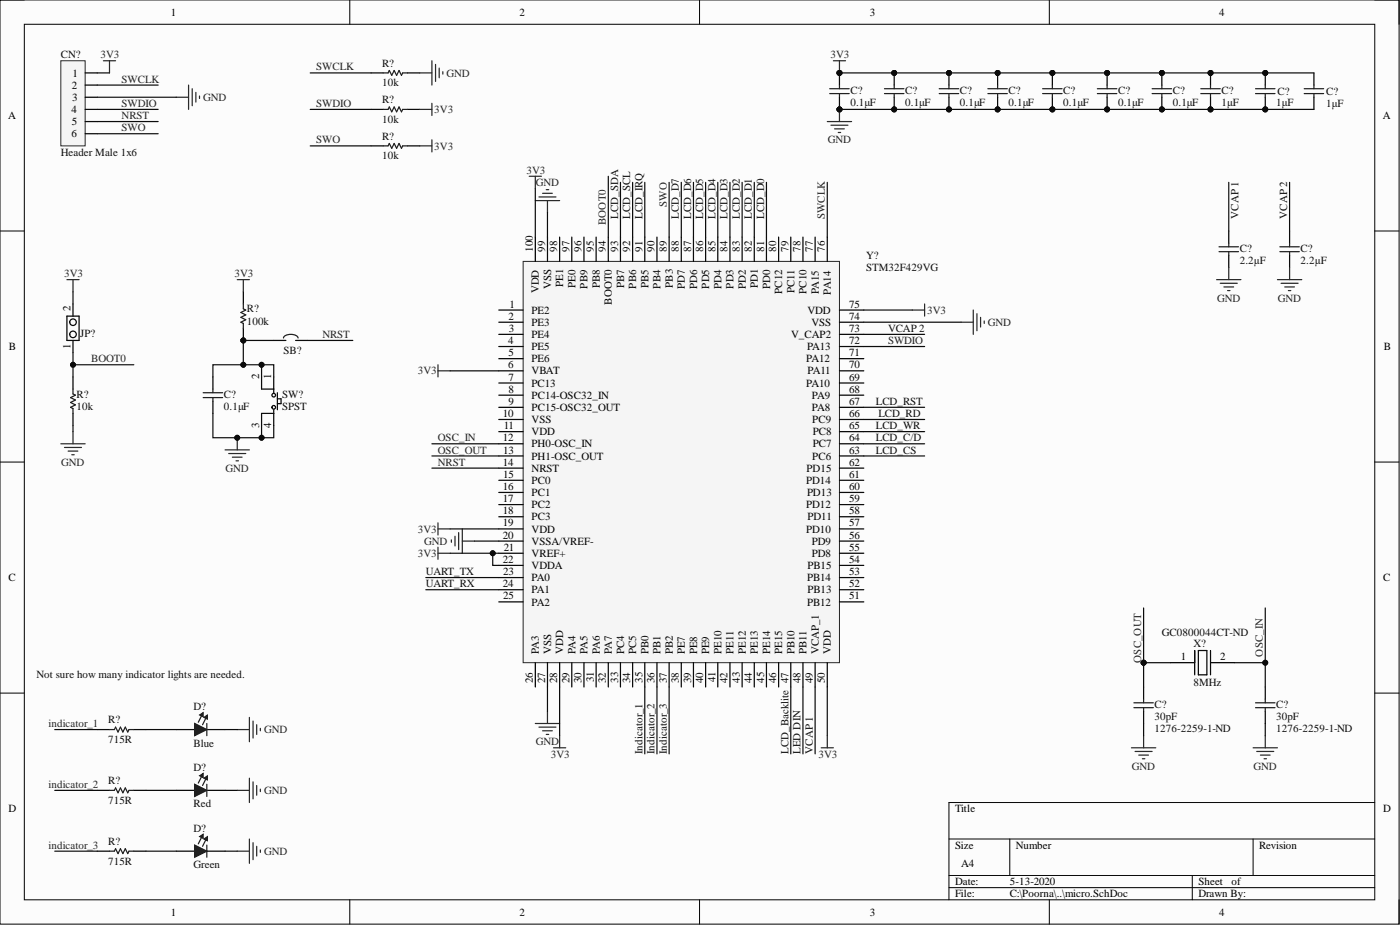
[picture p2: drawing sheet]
<svg xmlns="http://www.w3.org/2000/svg" width="292mm" height="193mm" viewBox="0 0 292 193" stroke-linecap="round" stroke-linejoin="round" font-family="sans-serif">
<defs><g id="words">
<g font-size="2.3">
<text x="35.6" y="3.3">1</text>
<text x="108.4" y="3.3">2</text>
<text x="181.5" y="3.3">3</text>
<text x="254.3" y="3.3">4</text>
<text x="15.1" y="16">1</text>
<text x="14.9" y="23.6">4</text>
<text x="15" y="18.5">2</text>
<text x="15.1" y="21">3</text>
<text x="1.7" y="24.9">A</text>
<text x="14.9" y="28.7">6</text>
<text x="15" y="26.1">5</text>
<text x="288.5" y="24.9">A</text>
<text x="111.2" y="52.5" transform="rotate(-90 111.2 52.5)">100</text>
<text x="113.7" y="52.5" transform="rotate(-90 113.7 52.5)">99</text>
<text x="116.3" y="52.5" transform="rotate(-90 116.3 52.5)">98</text>
<text x="118.8" y="52.5" transform="rotate(-90 118.8 52.5)">97</text>
<text x="121.3" y="52.5" transform="rotate(-90 121.3 52.5)">96</text>
<text x="123.9" y="52.5" transform="rotate(-90 123.9 52.5)">95</text>
<text x="126.4" y="52.5" transform="rotate(-90 126.4 52.5)">94</text>
<text x="128.9" y="52.5" transform="rotate(-90 128.9 52.5)">93</text>
<text x="131.5" y="52.5" transform="rotate(-90 131.5 52.5)">92</text>
<text x="134" y="52.5" transform="rotate(-90 134 52.5)">91</text>
<text x="136.6" y="52.5" transform="rotate(-90 136.6 52.5)">90</text>
<text x="139.1" y="52.5" transform="rotate(-90 139.1 52.5)">89</text>
<text x="141.6" y="52.5" transform="rotate(-90 141.6 52.5)">88</text>
<text x="144.2" y="52.5" transform="rotate(-90 144.2 52.5)">87</text>
<text x="146.7" y="52.5" transform="rotate(-90 146.7 52.5)">86</text>
<text x="149.3" y="52.5" transform="rotate(-90 149.3 52.5)">85</text>
<text x="151.8" y="52.5" transform="rotate(-90 151.8 52.5)">84</text>
<text x="154.3" y="52.5" transform="rotate(-90 154.3 52.5)">83</text>
<text x="156.9" y="52.5" transform="rotate(-90 156.9 52.5)">82</text>
<text x="159.4" y="52.5" transform="rotate(-90 159.4 52.5)">81</text>
<text x="161.9" y="52.5" transform="rotate(-90 161.9 52.5)">80</text>
<text x="164.5" y="52.5" transform="rotate(-90 164.5 52.5)">79</text>
<text x="167" y="52.5" transform="rotate(-90 167 52.5)">78</text>
<text x="169.6" y="52.5" transform="rotate(-90 169.6 52.5)">77</text>
<text x="172.1" y="52.5" transform="rotate(-90 172.1 52.5)">76</text>
<text x="117.5" y="59.9" transform="rotate(-90 117.5 59.9)">PE1</text>
<text x="14.7" y="64.9" transform="rotate(-90 14.7 64.9)">2</text>
<text x="106.3" y="64.2">1</text>
<text x="110.9" y="65.4">PE2</text>
<text x="112.4" y="61.2" transform="rotate(-90 112.4 61.2)">VDD</text>
<text x="115" y="60.4" transform="rotate(-90 115 60.4)">VSS</text>
<text x="120.1" y="60" transform="rotate(-90 120.1 60)">PE0</text>
<text x="122.6" y="60.2" transform="rotate(-90 122.6 60.2)">PB9</text>
<text x="125.1" y="60.1" transform="rotate(-90 125.1 60.1)">PB8</text>
<text x="127.7" y="63.6" transform="rotate(-90 127.7 63.6)">BOOT0</text>
<text x="130.2" y="60.1" transform="rotate(-90 130.2 60.1)">PB7</text>
<text x="132.8" y="60.2" transform="rotate(-90 132.8 60.2)">PB6</text>
<text x="135.3" y="60.1" transform="rotate(-90 135.3 60.1)">PB5</text>
<text x="137.8" y="60.2" transform="rotate(-90 137.8 60.2)">PB4</text>
<text x="140.4" y="60" transform="rotate(-90 140.4 60)">PB3</text>
<text x="142.9" y="60.3" transform="rotate(-90 142.9 60.3)">PD7</text>
<text x="145.4" y="60.3" transform="rotate(-90 145.4 60.3)">PD6</text>
<text x="148" y="60.2" transform="rotate(-90 148 60.2)">PD5</text>
<text x="150.5" y="60.3" transform="rotate(-90 150.5 60.3)">PD4</text>
<text x="153.1" y="60.2" transform="rotate(-90 153.1 60.2)">PD3</text>
<text x="155.6" y="60.3" transform="rotate(-90 155.6 60.3)">PD2</text>
<text x="158.1" y="60.1" transform="rotate(-90 158.1 60.1)">PD1</text>
<text x="160.7" y="60.3" transform="rotate(-90 160.7 60.3)">PD0</text>
<text x="163.2" y="61.3" transform="rotate(-90 163.2 61.3)">PC12</text>
<text x="165.8" y="61.1" transform="rotate(-90 165.8 61.1)">PC11</text>
<text x="168.3" y="61.3" transform="rotate(-90 168.3 61.3)">PC10</text>
<text x="168.5" y="65.4">VDD</text>
<text x="170.8" y="61.4" transform="rotate(-90 170.8 61.4)">PA15</text>
<text x="173.4" y="61.5" transform="rotate(-90 173.4 61.5)">PA14</text>
<text x="177.2" y="64.2">75</text>
<text x="106" y="71.8">4</text>
<text x="106.1" y="66.7">2</text>
<text x="106.2" y="69.2">3</text>
<text x="110.9" y="68">PE3</text>
<text x="110.9" y="70.5">PE4</text>
<text x="165.1" y="70.5">V_CAP2</text>
<text x="169.3" y="68">VSS</text>
<text x="177.2" y="71.8">72</text>
<text x="177.2" y="69.2">73</text>
<text x="177.2" y="66.7">74</text>
<text x="1.9" y="73.1">B</text>
<text x="14.7" y="72.9" transform="rotate(-90 14.7 72.9)">1</text>
<text x="106" y="76.9">6</text>
<text x="106.1" y="74.3">5</text>
<text x="110.9" y="73.1">PE5</text>
<text x="110.9" y="75.6">PE6</text>
<text x="168.2" y="75.6">PA12</text>
<text x="168.4" y="73.1">PA13</text>
<text x="177.2" y="76.9">70</text>
<text x="177.2" y="74.3">71</text>
<text x="288.7" y="73.1">B</text>
<text x="54.1" y="79.1" transform="rotate(-90 54.1 79.1)">2</text>
<text x="56.6" y="79.1" transform="rotate(-90 56.6 79.1)">1</text>
<text x="106.1" y="79.4">7</text>
<text x="106.1" y="81.9">8</text>
<text x="110.9" y="78.1">VBAT</text>
<text x="110.9" y="80.7">PC13</text>
<text x="110.9" y="83.2">PC14-OSC32_IN</text>
<text x="168.2" y="80.7">PA10</text>
<text x="168.5" y="78.1">PA11</text>
<text x="169.4" y="83.2">PA9</text>
<text x="177.2" y="81.9">68</text>
<text x="177.2" y="79.4">69</text>
<text x="54.1" y="89.2" transform="rotate(-90 54.1 89.2)">3</text>
<text x="56.6" y="89.4" transform="rotate(-90 56.6 89.4)">4</text>
<text x="104.9" y="87">10</text>
<text x="105.1" y="89.5">11</text>
<text x="106.1" y="84.5">9</text>
<text x="110.9" y="85.7">PC15-OSC32_OUT</text>
<text x="110.9" y="88.3">VSS</text>
<text x="169.4" y="85.7">PA8</text>
<text x="169.5" y="88.3">PC9</text>
<text x="177.2" y="89.5">65</text>
<text x="177.2" y="87">66</text>
<text x="177.2" y="84.5">67</text>
<text x="104.9" y="92.1">12</text>
<text x="105" y="94.6">13</text>
<text x="110.9" y="93.3">PH0-OSC_IN</text>
<text x="110.9" y="95.9">PH1-OSC_OUT</text>
<text x="110.9" y="90.8">VDD</text>
<text x="169.5" y="95.9">PC6</text>
<text x="169.6" y="93.3">PC7</text>
<text x="169.6" y="90.8">PC8</text>
<text x="177.2" y="94.6">63</text>
<text x="177.2" y="92.1">64</text>
<text x="104.9" y="97.2">14</text>
<text x="105" y="99.7">15</text>
<text x="110.9" y="98.4">NRST</text>
<text x="110.9" y="101">PC0</text>
<text x="168.2" y="101">PD14</text>
<text x="168.3" y="98.4">PD15</text>
<text x="177.2" y="97.2">62</text>
<text x="177.2" y="99.7">61</text>
<text x="104.9" y="102.2">16</text>
<text x="104.9" y="104.8">17</text>
<text x="104.9" y="107.3">18</text>
<text x="110.9" y="103.5">PC1</text>
<text x="110.9" y="106">PC2</text>
<text x="168.2" y="106">PD12</text>
<text x="168.4" y="103.5">PD13</text>
<text x="177.2" y="107.3">58</text>
<text x="177.2" y="104.8">59</text>
<text x="177.2" y="102.2">60</text>
<text x="104.9" y="112.4">20</text>
<text x="104.9" y="109.8">19</text>
<text x="110.9" y="113.6">VSSA/VREF-</text>
<text x="110.9" y="108.6">PC3</text>
<text x="110.9" y="111.1">VDD</text>
<text x="168.2" y="111.1">PD10</text>
<text x="168.5" y="108.6">PD11</text>
<text x="169.4" y="113.6">PD9</text>
<text x="177.2" y="112.4">56</text>
<text x="177.2" y="109.8">57</text>
<text x="104.9" y="117.4">22</text>
<text x="105" y="120">23</text>
<text x="105.1" y="114.9">21</text>
<text x="110.9" y="116.2">VREF+</text>
<text x="110.9" y="118.7">VDDA</text>
<text x="168.5" y="118.7">PB15</text>
<text x="169.4" y="116.2">PD8</text>
<text x="177.2" y="114.9">55</text>
<text x="177.2" y="120">53</text>
<text x="177.2" y="117.4">54</text>
<text x="1.8" y="121.3">C</text>
<text x="104.9" y="122.5">24</text>
<text x="105" y="125.1">25</text>
<text x="110.9" y="121.3">PA0</text>
<text x="110.9" y="123.8">PA1</text>
<text x="168.4" y="121.3">PB14</text>
<text x="168.5" y="123.8">PB13</text>
<text x="177.2" y="125.1">51</text>
<text x="177.2" y="122.5">52</text>
<text x="288.6" y="121.3">C</text>
<text x="110.9" y="126.3">PA2</text>
<text x="168.4" y="126.3">PB12</text>
<text x="112.4" y="136.5" transform="rotate(-90 112.4 136.5)">PA3</text>
<text x="115" y="136.5" transform="rotate(-90 115 136.5)">VSS</text>
<text x="117.5" y="136.5" transform="rotate(-90 117.5 136.5)">VDD</text>
<text x="120.1" y="136.5" transform="rotate(-90 120.1 136.5)">PA4</text>
<text x="122.6" y="136.5" transform="rotate(-90 122.6 136.5)">PA5</text>
<text x="125.1" y="136.5" transform="rotate(-90 125.1 136.5)">PA6</text>
<text x="127.7" y="136.5" transform="rotate(-90 127.7 136.5)">PA7</text>
<text x="130.2" y="136.5" transform="rotate(-90 130.2 136.5)">PC4</text>
<text x="132.8" y="136.5" transform="rotate(-90 132.8 136.5)">PC5</text>
<text x="135.3" y="136.5" transform="rotate(-90 135.3 136.5)">PB0</text>
<text x="137.8" y="136.5" transform="rotate(-90 137.8 136.5)">PB1</text>
<text x="140.4" y="136.5" transform="rotate(-90 140.4 136.5)">PB2</text>
<text x="142.9" y="136.5" transform="rotate(-90 142.9 136.5)">PE7</text>
<text x="145.4" y="136.5" transform="rotate(-90 145.4 136.5)">PE8</text>
<text x="148" y="136.5" transform="rotate(-90 148 136.5)">PE9</text>
<text x="150.5" y="136.5" transform="rotate(-90 150.5 136.5)">PE10</text>
<text x="153.1" y="136.5" transform="rotate(-90 153.1 136.5)">PE11</text>
<text x="155.6" y="136.5" transform="rotate(-90 155.6 136.5)">PE12</text>
<text x="158.1" y="136.5" transform="rotate(-90 158.1 136.5)">PE13</text>
<text x="160.7" y="136.5" transform="rotate(-90 160.7 136.5)">PE14</text>
<text x="163.2" y="136.5" transform="rotate(-90 163.2 136.5)">PE15</text>
<text x="165.8" y="136.5" transform="rotate(-90 165.8 136.5)">PB10</text>
<text x="168.3" y="136.5" transform="rotate(-90 168.3 136.5)">PB11</text>
<text x="170.8" y="136.5" transform="rotate(-90 170.8 136.5)">VCAP_1</text>
<text x="173.4" y="136.5" transform="rotate(-90 173.4 136.5)">VDD</text>
<text x="246.4" y="137.7">1</text>
<text x="254.6" y="137.7">2</text>
<text x="111.2" y="142.5" transform="rotate(-90 111.2 142.5)">26</text>
<text x="113.7" y="142.5" transform="rotate(-90 113.7 142.5)">27</text>
<text x="116.3" y="142.5" transform="rotate(-90 116.3 142.5)">28</text>
<text x="118.8" y="142.5" transform="rotate(-90 118.8 142.5)">29</text>
<text x="121.3" y="142.5" transform="rotate(-90 121.3 142.5)">30</text>
<text x="123.9" y="142.3" transform="rotate(-90 123.9 142.3)">31</text>
<text x="126.4" y="142.5" transform="rotate(-90 126.4 142.5)">32</text>
<text x="128.9" y="142.4" transform="rotate(-90 128.9 142.4)">33</text>
<text x="131.5" y="142.5" transform="rotate(-90 131.5 142.5)">34</text>
<text x="134" y="142.4" transform="rotate(-90 134 142.4)">35</text>
<text x="136.6" y="142.5" transform="rotate(-90 136.6 142.5)">36</text>
<text x="139.1" y="142.5" transform="rotate(-90 139.1 142.5)">37</text>
<text x="141.6" y="142.5" transform="rotate(-90 141.6 142.5)">38</text>
<text x="144.2" y="142.5" transform="rotate(-90 144.2 142.5)">39</text>
<text x="146.7" y="142.5" transform="rotate(-90 146.7 142.5)">40</text>
<text x="149.3" y="142.3" transform="rotate(-90 149.3 142.3)">41</text>
<text x="151.8" y="142.5" transform="rotate(-90 151.8 142.5)">42</text>
<text x="154.3" y="142.4" transform="rotate(-90 154.3 142.4)">43</text>
<text x="156.9" y="142.5" transform="rotate(-90 156.9 142.5)">44</text>
<text x="159.4" y="142.4" transform="rotate(-90 159.4 142.4)">45</text>
<text x="161.9" y="142.5" transform="rotate(-90 161.9 142.5)">46</text>
<text x="167" y="142.5" transform="rotate(-90 167 142.5)">48</text>
<text x="169.6" y="142.5" transform="rotate(-90 169.6 142.5)">49</text>
<text x="172.1" y="142.5" transform="rotate(-90 172.1 142.5)">50</text>
<text x="1.8" y="169.4">D</text>
<text x="199.3" y="169.4">Title</text>
<text x="288.6" y="169.4">D</text>
<text x="199.3" y="177.1">Size</text>
<text x="212" y="177.1">Number</text>
<text x="262.7" y="177.1">Revision</text>
<text x="199.3" y="184.7">Date:</text>
<text x="200.5" y="180.9">A4</text>
<text x="210.7" y="184.7">5-13-2020</text>
<text x="250" y="184.7">Sheet</text>
<text x="257" y="184.7">of</text>
<text x="35.6" y="191">1</text>
<text x="108.4" y="191">2</text>
<text x="181.5" y="191">3</text>
<text x="199.3" y="187.2">File:</text>
<text x="210.7" y="187.2">C:\Poorna\..\micro.SchDoc</text>
<text x="250" y="187.2">Drawn By:</text>
<text x="254.3" y="191">4</text>
</g>
<g font-size="2.3" fill="#0e0e0e">
<text x="12.7" y="12.2">CN?</text>
<text x="79.7" y="13.9">R?</text>
<text x="79.7" y="21.6">R?</text>
<text x="79.7" y="18">10k</text>
<text x="177.4" y="19.5">C?</text>
<text x="177.4" y="22.1">0.1μF</text>
<text x="188.9" y="19.5">C?</text>
<text x="188.9" y="22.1">0.1μF</text>
<text x="200.3" y="19.5">C?</text>
<text x="200.3" y="22.1">0.1μF</text>
<text x="210.4" y="19.5">C?</text>
<text x="210.4" y="22.1">0.1μF</text>
<text x="221.9" y="19.5">C?</text>
<text x="221.9" y="22.1">0.1μF</text>
<text x="233.3" y="19.5">C?</text>
<text x="233.3" y="22.1">0.1μF</text>
<text x="244.7" y="19.5">C?</text>
<text x="244.7" y="22.1">0.1μF</text>
<text x="254.8" y="19.5">C?</text>
<text x="254.8" y="22.1">1μF</text>
<text x="266.3" y="22.1">1μF</text>
<text x="266.5" y="19.8">C?</text>
<text x="276.7" y="19.8">C?</text>
<text x="276.7" y="22.3">1μF</text>
<text x="79.7" y="25.6">10k</text>
<text x="79.7" y="29.2">R?</text>
<text x="12.7" y="32.5">Header Male 1x6</text>
<text x="79.7" y="33.2">10k</text>
<text x="128.9" y="45.7" transform="rotate(-90 128.9 45.7)">LCD_SDA</text>
<text x="131.5" y="45.7" transform="rotate(-90 131.5 45.7)">LCD_SCL</text>
<text x="134" y="45.7" transform="rotate(-90 134 45.7)">LCD_IRQ</text>
<text x="141.6" y="45.7" transform="rotate(-90 141.6 45.7)">LCD_D7</text>
<text x="144.2" y="45.7" transform="rotate(-90 144.2 45.7)">LCD_D6</text>
<text x="146.7" y="45.7" transform="rotate(-90 146.7 45.7)">LCD_D5</text>
<text x="149.3" y="45.7" transform="rotate(-90 149.3 45.7)">LCD_D4</text>
<text x="151.8" y="45.7" transform="rotate(-90 151.8 45.7)">LCD_D3</text>
<text x="154.3" y="45.7" transform="rotate(-90 154.3 45.7)">LCD_D2</text>
<text x="156.9" y="45.7" transform="rotate(-90 156.9 45.7)">LCD_D1</text>
<text x="159.4" y="45.7" transform="rotate(-90 159.4 45.7)">LCD_D0</text>
<text x="258.4" y="45.7" transform="rotate(-90 258.4 45.7)">VCAP 1</text>
<text x="268.6" y="45.7" transform="rotate(-90 268.6 45.7)">VCAP 2</text>
<text x="258.7" y="52.5">C?</text>
<text x="271.3" y="52.5">C?</text>
<text x="180.7" y="54">Y?</text>
<text x="180.7" y="56.6">STM32F429VG</text>
<text x="258.7" y="55">2.2µF</text>
<text x="271.3" y="55">2.2µF</text>
<text x="51.5" y="65.2">R?</text>
<text x="16.8" y="70.3">JP?</text>
<text x="51.5" y="67.7">100k</text>
<text x="185.3" y="69.2">VCAP 2</text>
<text x="59.1" y="73.8">SB?</text>
<text x="16" y="82.9">R?</text>
<text x="46.7" y="82.9">C?</text>
<text x="58.9" y="82.9">SW?</text>
<text x="16" y="85.5">10k</text>
<text x="46.7" y="85.5">0.1μF</text>
<text x="58.9" y="85.5">SPST</text>
<text x="182.8" y="84.5">LCD_RST</text>
<text x="182.8" y="89.5">LCD_WR</text>
<text x="183.3" y="87">LCD_RD</text>
<text x="182.8" y="92.1">LCD_C/D</text>
<text x="182.8" y="94.6">LCD_CS</text>
<text x="88.8" y="120">UART_TX</text>
<text x="88.8" y="122.5">UART_RX</text>
<text x="242.4" y="132.7">GC0800044CT-ND</text>
<text x="249" y="134.9">X?</text>
<text x="7.6" y="141.5">Not sure how many indicator lights are needed.</text>
<text x="249" y="143.1">8MHz</text>
<text x="40.4" y="148.1">D?</text>
<text x="240.9" y="147.6">C?</text>
<text x="266.3" y="147.6">C?</text>
<text x="22.6" y="150.9">R?</text>
<text x="22.6" y="155">715R</text>
<text x="40.4" y="155.8">Blue</text>
<text x="240.9" y="152.7">1276-2259-1-ND</text>
<text x="240.9" y="150.2">30pF</text>
<text x="266.3" y="152.7">1276-2259-1-ND</text>
<text x="266.3" y="150.2">30pF</text>
<text x="40.4" y="160.8">D?</text>
<text x="134" y="157.3" transform="rotate(-90 134 157.3)">Indicator_1</text>
<text x="136.6" y="157.3" transform="rotate(-90 136.6 157.3)">Indicator_2</text>
<text x="139.1" y="157.3" transform="rotate(-90 139.1 157.3)">Indicator_3</text>
<text x="164.5" y="157.3" transform="rotate(-90 164.5 157.3)">LCD_Backlite 47</text>
<text x="167" y="157.3" transform="rotate(-90 167 157.3)">LED DIN</text>
<text x="169.6" y="157.3" transform="rotate(-90 169.6 157.3)">VCAP 1</text>
<text x="22.6" y="163.6">R?</text>
<text x="22.6" y="167.7">715R</text>
<text x="40.4" y="168.4">Red</text>
<text x="40.4" y="173.5">D?</text>
<text x="22.6" y="176.3">R?</text>
<text x="22.6" y="180.4">715R</text>
<text x="40.4" y="181.1">Green</text>
</g>
<g font-size="2.3" fill="#262626">
<text x="21" y="12.2">3V3</text>
<text x="25.4" y="17.2">SWCLK</text>
<text x="66" y="14.7">SWCLK</text>
<text x="93.2" y="16">GND</text>
<text x="173.3" y="12.2">3V3</text>
<text x="25.4" y="22.3">SWDIO</text>
<text x="42.4" y="21">GND</text>
<text x="66" y="22.3">SWDIO</text>
<text x="90.6" y="23.6">3V3</text>
<text x="25.4" y="24.9">NRST</text>
<text x="25.4" y="27.4">SWO</text>
<text x="66" y="29.9">SWO</text>
<text x="172.7" y="29.9">GND</text>
<text x="90.6" y="31.2">3V3</text>
<text x="109.8" y="36.3">3V3</text>
<text x="111.8" y="38.8">GND</text>
<text x="126.4" y="46.9" transform="rotate(-90 126.4 46.9)">BOOT0</text>
<text x="139.1" y="43.1" transform="rotate(-90 139.1 43.1)">SWO</text>
<text x="172.1" y="45.7" transform="rotate(-90 172.1 45.7)">SWCLK</text>
<text x="13.4" y="57.8">3V3</text>
<text x="48.9" y="57.8">3V3</text>
<text x="193.4" y="65.4">3V3</text>
<text x="253.9" y="62.9">GND</text>
<text x="266.6" y="62.9">GND</text>
<text x="67.3" y="70.5">NRST</text>
<text x="185.3" y="71.8">SWDIO</text>
<text x="206.1" y="68">GND</text>
<text x="19" y="75.6">BOOT0</text>
<text x="87.1" y="78.1">3V3</text>
<text x="91.4" y="94.6">OSC_OUT</text>
<text x="91.4" y="92.1">OSC_IN</text>
<text x="12.8" y="97.2">GND</text>
<text x="47" y="98.4">GND</text>
<text x="91.4" y="97.2">NRST</text>
<text x="87.1" y="111.1">3V3</text>
<text x="88.5" y="113.6">GND</text>
<text x="87.1" y="116.2">3V3</text>
<text x="263.5" y="137" transform="rotate(-90 263.5 137)">OSC_IN</text>
<text x="238.1" y="138.2" transform="rotate(-90 238.1 138.2)">OSC_OUT</text>
<text x="10.2" y="151.7">indicator_1</text>
<text x="55.1" y="153">GND</text>
<text x="111.8" y="155.5">GND</text>
<text x="114.9" y="158">3V3</text>
<text x="170.7" y="158">3V3</text>
<text x="236.2" y="160.6">GND</text>
<text x="261.5" y="160.6">GND</text>
<text x="10.2" y="164.4">indicator_2</text>
<text x="55.1" y="165.6">GND</text>
<text x="10.2" y="177.1">indicator_3</text>
<text x="55.1" y="178.3">GND</text>
</g>
</g></defs>
<path d="M0 0h291.9v192.8h-291.9z" fill-rule="evenodd" fill="#fcfcfc"/>
<path d="M0 0h291.9v192.8h-291.9z" fill="none" stroke="#000" stroke-width=".21"/>
<path d="M5.1 5.1h281.7v182.6h-281.7z" fill-rule="evenodd" fill="#fcfcfc"/>
<g fill="none" stroke="#000" stroke-width=".21">
<path d="M0 0h5.1M73 0v5.1M146 0v5.1M218.9 0v5.1M286.8 0h5.1v5.1M5.1 5.1h281.7v182.6h-281.7zM0 48.2h5.1M286.8 48.2h5.1M0 96.4h5.1M286.8 96.4h5.1M0 144.6h5.1M286.8 144.6h5.1"/>
<path d="M198 175h88.8M210.7 175v7.6M261.4 175v7.6M286.8 167.4h-88.8v20.3M73 187.7v5.1M146 187.7v5.1M198 182.6h88.8M198 185.2h88.8M218.9 187.7v5.1M248.8 182.6v5.1M291.9 187.7v5.1"/>
</g>
<path d="M109.1 54.5h66v83.7h-66z" fill-rule="evenodd" fill="#f5f5f5"/>
<path d="M109.1 54.5h66v83.7h-66z" fill="none" stroke="#262626" stroke-width=".21"/>
<g fill="none" stroke="#000" stroke-width=".25">
<path d="M111.7 49.5v5M114.2 49.5v5M116.8 49.5v5M119.3 49.5v5M121.8 49.5v5M124.4 49.5v5M126.9 49.5v5M129.5 49.5v5M132 49.5v5M134.5 49.5v5M137.1 49.5v5M139.6 49.5v5"/>
<path d="M142.1 49.5v5M144.7 49.5v5M147.2 49.5v5M149.8 49.5v5M152.3 49.5v5M154.8 49.5v5M157.4 49.5v5M159.9 49.5v5M162.5 49.5v5M165 49.5v5M167.5 49.5v5M170.1 49.5v5"/>
<path d="M172.6 49.5v5M104.1 64.7h5M104.1 67.2h5M104.1 69.8h5M104.1 72.3h5M104.1 74.8h5M104.1 77.4h5M104.1 79.9h5M175.1 64.7h5.1M175.1 67.2h5.1M175.1 69.8h5.1M175.1 72.3h5.1"/>
<path d="M175.1 74.8h5.1M175.1 77.4h5.1M175.1 79.9h5.1M104.1 92.6h5M104.1 95.1h5M104.1 97.7h5M104.1 82.4h5M104.1 85h5M104.1 87.5h5M104.1 90h5M175.1 92.6h5.1M175.1 95.1h5.1"/>
<path d="M175.1 97.7h5.1M175.1 82.4h5.1M175.1 85h5.1M175.1 87.5h5.1M175.1 90h5.1M104.1 100.2h5M104.1 102.7h5M104.1 105.3h5M104.1 112.9h5M104.1 115.4h5M104.1 118h5M104.1 110.3h5"/>
<path d="M104.1 107.8h5M175.1 100.2h5.1M175.1 102.7h5.1M175.1 105.3h5.1M175.1 112.9h5.1M175.1 115.4h5.1M175.1 118h5.1M175.1 110.3h5.1M175.1 107.8h5.1M104.1 120.5h5M104.1 123h5M104.1 125.6h5"/>
<path d="M111.7 138.2v5.1M114.2 138.2v5.1M116.8 138.2v5.1M119.3 138.2v5.1M121.8 138.2v5.1M124.4 138.2v5.1M126.9 138.2v5.1M129.5 138.2v5.1M132 138.2v5.1M134.5 138.2v5.1M137.1 138.2v5.1M139.6 138.2v5.1"/>
<path d="M142.1 138.2v5.1M144.7 138.2v5.1M147.2 138.2v5.1M149.8 138.2v5.1M152.3 138.2v5.1M154.8 138.2v5.1M157.4 138.2v5.1M159.9 138.2v5.1M162.5 138.2v5.1M165 138.2v5.1M167.5 138.2v5.1M170.1 138.2v5.1"/>
<path d="M172.6 138.2v5.1M175.1 120.5h5.1M175.1 123h5.1M175.1 125.6h5.1M20.3 152.2h2.5M27.9 152.2h2.6M36.8 152.2h3.8M43.2 152.2h3.8"/>
</g>
<g fill="none" stroke="#262626" stroke-width=".25">
<path d="M110.4 36.8h2.6M111.7 36.8v2.5M114 39.6h.5M111.7 41.8h5.1M112.4 41.1h3.6M113.2 40.3h2M114.2 41.8v2.6M91.4 76.1v2.5M91.4 77.4h2.5M190.4 64.7h2.5M192.9 63.4v2.5M200.5 67.2h2.6"/>
<path d="M203.1 64.7v5.1M203.8 65.4v3.6M204.6 66.2v2M205.4 67v.5M91.4 109.1v2.5M91.4 114.1v2.6M91.4 110.3h2.5M91.4 115.4h2.5M94.2 112.6v.5M94.9 111.9v2M95.7 111.1v3.6M96.5 110.3v5.1"/>
<path d="M96.5 112.9h2.5M49.5 152.2h2.5M52 149.7v5M52.8 150.4v3.6M53.6 151.2v2M54.3 151.9v.6M111.7 150.9h5.1M112.4 151.7h3.6M113.2 152.5h2M114 153.2h.5M114.2 148.4v2.5M115.5 156h2.5"/>
<path d="M116.8 153.5v2.5M171.3 156h2.6M172.6 153.5v2.5"/>
</g>
<path d="M22.8 152.2h1.1l.2-.5 .5 1 .5-1 .5 1 .5-1 .6 1 .2-.5h1" fill="none" stroke="#1c1c1c" stroke-width=".25"/>
<path d="M40.6 150.9l2.6 1.3-2.6 1.3z" fill="#1c1c1c"/>
<path d="M40.6 150.9l2.6 1.3-2.6 1.3zM42.1 149.2l-.7 1.5M43.2 150.9v2.6" fill="none" stroke="#1c1c1c" stroke-width=".25"/>
<path d="M41.6 149.2l.8-.6v.9z" fill="#1c1c1c"/>
<path d="M41.6 149.2l.8-.6v.9z" fill="none" stroke="#1c1c1c" stroke-width=".21"/>
<path d="M43 149.7l-.7 1.5" fill="none" stroke="#1c1c1c" stroke-width=".25"/>
<path d="M42.5 149.7l.8-.5v.8z" fill="#1c1c1c"/>
<path d="M42.5 149.7l.8-.5v.8z" fill="none" stroke="#1c1c1c" stroke-width=".21"/>
<path d="M256.4 48.2v2.5M256.4 53.3v2.5M269.1 48.2v2.5M269.1 53.3v2.5" fill="none" stroke="#000" stroke-width=".25"/>
<path d="M254.3 51.5h4.1M254.3 52.5h4.1M256.4 50.7v.8M256.4 52.5v.8M267 51.5h4.1M267 52.5h4.1M269.1 50.7v.8M269.1 52.5v.8" fill="none" stroke="#1c1c1c" stroke-width=".25"/>
<path d="M173.9 12.7h2.5M175.1 12.7v2.5M253.8 58.3h5.1M254.6 59.1h3.5M255.4 59.9h2M256.4 55.8v2.5M266.5 58.3h5.1M267.3 59.1h3.5M268 59.9h2.1M269.1 55.8v2.5M256.1 60.6h.5M268.8 60.6h.5" fill="none" stroke="#262626" stroke-width=".25"/>
<circle cx="175.1" cy="15.2" r=".51" fill="#0e0e0e"/>
<circle cx="175.1" cy="15.2" r=".51" fill="none" stroke="#0e0e0e" stroke-width=".21"/>
<circle cx="175.1" cy="22.8" r=".51" fill="#0e0e0e"/>
<circle cx="175.1" cy="22.8" r=".51" fill="none" stroke="#0e0e0e" stroke-width=".21"/>
<circle cx="175.1" cy="15.2" r=".51" fill="#0e0e0e"/>
<circle cx="175.1" cy="15.2" r=".51" fill="none" stroke="#0e0e0e" stroke-width=".21"/>
<path d="M175.1 20.3v2.5" fill="none" stroke="#000" stroke-width=".25"/>
<circle cx="175.1" cy="22.8" r=".51" fill="#0e0e0e"/>
<circle cx="175.1" cy="22.8" r=".51" fill="none" stroke="#0e0e0e" stroke-width=".21"/>
<path d="M175.1 15.2v2.5" fill="none" stroke="#000" stroke-width=".25"/>
<circle cx="175.1" cy="15.2" r=".51" fill="#0e0e0e"/>
<circle cx="175.1" cy="15.2" r=".51" fill="none" stroke="#0e0e0e" stroke-width=".21"/>
<path d="M173.1 18.5h4.1M173.1 19.5h4.1M175.1 17.7v.8M175.1 19.5v.8" fill="none" stroke="#1c1c1c" stroke-width=".25"/>
<circle cx="186.6" cy="22.8" r=".51" fill="#0e0e0e"/>
<circle cx="186.6" cy="22.8" r=".51" fill="none" stroke="#0e0e0e" stroke-width=".21"/>
<circle cx="186.6" cy="15.2" r=".51" fill="#0e0e0e"/>
<circle cx="186.6" cy="15.2" r=".51" fill="none" stroke="#0e0e0e" stroke-width=".21"/>
<path d="M186.6 20.3v2.5" fill="none" stroke="#000" stroke-width=".25"/>
<circle cx="186.6" cy="22.8" r=".51" fill="#0e0e0e"/>
<circle cx="186.6" cy="22.8" r=".51" fill="none" stroke="#0e0e0e" stroke-width=".21"/>
<path d="M186.6 15.2v2.5" fill="none" stroke="#000" stroke-width=".25"/>
<circle cx="186.6" cy="15.2" r=".51" fill="#0e0e0e"/>
<circle cx="186.6" cy="15.2" r=".51" fill="none" stroke="#0e0e0e" stroke-width=".21"/>
<path d="M184.5 18.5h4.1M184.5 19.5h4.1M186.6 17.7v.8M186.6 19.5v.8" fill="none" stroke="#1c1c1c" stroke-width=".25"/>
<circle cx="198" cy="22.8" r=".51" fill="#0e0e0e"/>
<circle cx="198" cy="22.8" r=".51" fill="none" stroke="#0e0e0e" stroke-width=".21"/>
<circle cx="198" cy="15.2" r=".51" fill="#0e0e0e"/>
<circle cx="198" cy="15.2" r=".51" fill="none" stroke="#0e0e0e" stroke-width=".21"/>
<path d="M198 20.3v2.5" fill="none" stroke="#000" stroke-width=".25"/>
<circle cx="198" cy="22.8" r=".51" fill="#0e0e0e"/>
<circle cx="198" cy="22.8" r=".51" fill="none" stroke="#0e0e0e" stroke-width=".21"/>
<path d="M198 15.2v2.5" fill="none" stroke="#000" stroke-width=".25"/>
<circle cx="198" cy="15.2" r=".51" fill="#0e0e0e"/>
<circle cx="198" cy="15.2" r=".51" fill="none" stroke="#0e0e0e" stroke-width=".21"/>
<path d="M196 18.5h4M196 19.5h4M198 17.7v.8M198 19.5v.8" fill="none" stroke="#1c1c1c" stroke-width=".25"/>
<circle cx="252.6" cy="22.8" r=".51" fill="#0e0e0e"/>
<circle cx="252.6" cy="22.8" r=".51" fill="none" stroke="#0e0e0e" stroke-width=".21"/>
<circle cx="252.6" cy="15.2" r=".51" fill="#0e0e0e"/>
<circle cx="252.6" cy="15.2" r=".51" fill="none" stroke="#0e0e0e" stroke-width=".21"/>
<path d="M252.6 20.3v2.5" fill="none" stroke="#000" stroke-width=".25"/>
<circle cx="252.6" cy="22.8" r=".51" fill="#0e0e0e"/>
<circle cx="252.6" cy="22.8" r=".51" fill="none" stroke="#0e0e0e" stroke-width=".21"/>
<path d="M252.6 15.2v2.5" fill="none" stroke="#000" stroke-width=".25"/>
<circle cx="252.6" cy="15.2" r=".51" fill="#0e0e0e"/>
<circle cx="252.6" cy="15.2" r=".51" fill="none" stroke="#0e0e0e" stroke-width=".21"/>
<path d="M250.5 18.5h4.1M250.5 19.5h4.1M252.6 17.7v.8M252.6 19.5v.8" fill="none" stroke="#1c1c1c" stroke-width=".25"/>
<path d="M172.6 25.4h5.1M173.4 26.1h3.5M174.1 26.9h2.1M174.9 27.6h.5M175.1 22.8v2.6" fill="none" stroke="#262626" stroke-width=".25"/>
<circle cx="175.1" cy="22.8" r=".51" fill="#0e0e0e"/>
<circle cx="175.1" cy="22.8" r=".51" fill="none" stroke="#0e0e0e" stroke-width=".21"/>
<path d="M274.1 15.2v2.5M274.1 20.3v2.5" fill="none" stroke="#000" stroke-width=".25"/>
<path d="M272.1 18.5h4.1M272.1 19.5h4.1M274.1 17.7v.8M274.1 19.5v.8" fill="none" stroke="#1c1c1c" stroke-width=".25"/>
<circle cx="208.1" cy="22.8" r=".51" fill="#0e0e0e"/>
<circle cx="208.1" cy="22.8" r=".51" fill="none" stroke="#0e0e0e" stroke-width=".21"/>
<circle cx="208.1" cy="15.2" r=".51" fill="#0e0e0e"/>
<circle cx="208.1" cy="15.2" r=".51" fill="none" stroke="#0e0e0e" stroke-width=".21"/>
<path d="M208.1 20.3v2.5" fill="none" stroke="#000" stroke-width=".25"/>
<circle cx="208.1" cy="22.8" r=".51" fill="#0e0e0e"/>
<circle cx="208.1" cy="22.8" r=".51" fill="none" stroke="#0e0e0e" stroke-width=".21"/>
<path d="M208.1 15.2v2.5" fill="none" stroke="#000" stroke-width=".25"/>
<circle cx="208.1" cy="15.2" r=".51" fill="#0e0e0e"/>
<circle cx="208.1" cy="15.2" r=".51" fill="none" stroke="#0e0e0e" stroke-width=".21"/>
<path d="M206.1 18.5h4.1M206.1 19.5h4.1M208.1 17.7v.8M208.1 19.5v.8" fill="none" stroke="#1c1c1c" stroke-width=".25"/>
<circle cx="219.6" cy="22.8" r=".51" fill="#0e0e0e"/>
<circle cx="219.6" cy="22.8" r=".51" fill="none" stroke="#0e0e0e" stroke-width=".21"/>
<circle cx="219.6" cy="15.2" r=".51" fill="#0e0e0e"/>
<circle cx="219.6" cy="15.2" r=".51" fill="none" stroke="#0e0e0e" stroke-width=".21"/>
<path d="M219.6 20.3v2.5" fill="none" stroke="#000" stroke-width=".25"/>
<circle cx="219.6" cy="22.8" r=".51" fill="#0e0e0e"/>
<circle cx="219.6" cy="22.8" r=".51" fill="none" stroke="#0e0e0e" stroke-width=".21"/>
<path d="M219.6 15.2v2.5" fill="none" stroke="#000" stroke-width=".25"/>
<circle cx="219.6" cy="15.2" r=".51" fill="#0e0e0e"/>
<circle cx="219.6" cy="15.2" r=".51" fill="none" stroke="#0e0e0e" stroke-width=".21"/>
<path d="M217.5 18.5h4.1M217.5 19.5h4.1M219.6 17.7v.8M219.6 19.5v.8" fill="none" stroke="#1c1c1c" stroke-width=".25"/>
<circle cx="231" cy="22.8" r=".51" fill="#0e0e0e"/>
<circle cx="231" cy="22.8" r=".51" fill="none" stroke="#0e0e0e" stroke-width=".21"/>
<circle cx="231" cy="15.2" r=".51" fill="#0e0e0e"/>
<circle cx="231" cy="15.2" r=".51" fill="none" stroke="#0e0e0e" stroke-width=".21"/>
<path d="M231 20.3v2.5" fill="none" stroke="#000" stroke-width=".25"/>
<circle cx="231" cy="22.8" r=".51" fill="#0e0e0e"/>
<circle cx="231" cy="22.8" r=".51" fill="none" stroke="#0e0e0e" stroke-width=".21"/>
<path d="M231 15.2v2.5" fill="none" stroke="#000" stroke-width=".25"/>
<circle cx="231" cy="15.2" r=".51" fill="#0e0e0e"/>
<circle cx="231" cy="15.2" r=".51" fill="none" stroke="#0e0e0e" stroke-width=".21"/>
<path d="M229 18.5h4M229 19.5h4M231 17.7v.8M231 19.5v.8" fill="none" stroke="#1c1c1c" stroke-width=".25"/>
<circle cx="242.4" cy="22.8" r=".51" fill="#0e0e0e"/>
<circle cx="242.4" cy="22.8" r=".51" fill="none" stroke="#0e0e0e" stroke-width=".21"/>
<circle cx="242.4" cy="15.2" r=".51" fill="#0e0e0e"/>
<circle cx="242.4" cy="15.2" r=".51" fill="none" stroke="#0e0e0e" stroke-width=".21"/>
<path d="M242.4 20.3v2.5" fill="none" stroke="#000" stroke-width=".25"/>
<circle cx="242.4" cy="22.8" r=".51" fill="#0e0e0e"/>
<circle cx="242.4" cy="22.8" r=".51" fill="none" stroke="#0e0e0e" stroke-width=".21"/>
<path d="M242.4 15.2v2.5" fill="none" stroke="#000" stroke-width=".25"/>
<circle cx="242.4" cy="15.2" r=".51" fill="#0e0e0e"/>
<circle cx="242.4" cy="15.2" r=".51" fill="none" stroke="#0e0e0e" stroke-width=".21"/>
<path d="M240.4 18.5h4M240.4 19.5h4M242.4 17.7v.8M242.4 19.5v.8" fill="none" stroke="#1c1c1c" stroke-width=".25"/>
<circle cx="264" cy="22.8" r=".51" fill="#0e0e0e"/>
<circle cx="264" cy="22.8" r=".51" fill="none" stroke="#0e0e0e" stroke-width=".21"/>
<circle cx="264" cy="15.2" r=".51" fill="#0e0e0e"/>
<circle cx="264" cy="15.2" r=".51" fill="none" stroke="#0e0e0e" stroke-width=".21"/>
<path d="M264 20.3v2.5" fill="none" stroke="#000" stroke-width=".25"/>
<circle cx="264" cy="22.8" r=".51" fill="#0e0e0e"/>
<circle cx="264" cy="22.8" r=".51" fill="none" stroke="#0e0e0e" stroke-width=".21"/>
<path d="M264 15.2v2.5" fill="none" stroke="#000" stroke-width=".25"/>
<circle cx="264" cy="15.2" r=".51" fill="#0e0e0e"/>
<circle cx="264" cy="15.2" r=".51" fill="none" stroke="#0e0e0e" stroke-width=".21"/>
<path d="M262 18.5h4M262 19.5h4M264 17.7v.8M264 19.5v.8M22.8 164.9h1.1l.2-.5 .5 1 .5-1 .5 1 .5-1 .6 1 .2-.5h1" fill="none" stroke="#1c1c1c" stroke-width=".25"/>
<path d="M20.3 164.9h2.5M27.9 164.9h2.6M36.8 164.9h3.8M43.2 164.9h3.8" fill="none" stroke="#000" stroke-width=".25"/>
<path d="M49.5 164.9h2.5M52 162.3v5.1M52.8 163.1v3.6M53.6 163.9v2M54.3 164.6v.5" fill="none" stroke="#262626" stroke-width=".25"/>
<path d="M40.6 163.6l2.6 1.3-2.6 1.3z" fill="#1c1c1c"/>
<path d="M40.6 163.6l2.6 1.3-2.6 1.3zM42.1 161.8l-.7 1.6M43.2 163.6v2.6" fill="none" stroke="#1c1c1c" stroke-width=".25"/>
<path d="M41.6 161.8l.8-.5v.9z" fill="#1c1c1c"/>
<path d="M41.6 161.8l.8-.5v.9z" fill="none" stroke="#1c1c1c" stroke-width=".21"/>
<path d="M43 162.3l-.7 1.6" fill="none" stroke="#1c1c1c" stroke-width=".25"/>
<path d="M42.5 162.3l.8-.5v.9z" fill="#1c1c1c"/>
<path d="M42.5 162.3l.8-.5v.9z" fill="none" stroke="#1c1c1c" stroke-width=".21"/>
<path d="M20.3 177.6h2.5M27.9 177.6h2.6M36.8 177.6h3.8M43.2 177.6h3.8" fill="none" stroke="#000" stroke-width=".25"/>
<path d="M22.8 177.6h1.1l.2-.5 .5 1 .5-1 .5 1 .5-1 .6 1 .2-.5h1" fill="none" stroke="#1c1c1c" stroke-width=".25"/>
<path d="M49.5 177.6h2.5M52 175v5.1M52.8 175.8v3.5M53.6 176.6v2M54.3 177.3v.5" fill="none" stroke="#262626" stroke-width=".25"/>
<path d="M40.6 176.3l2.6 1.3-2.6 1.2z" fill="#1c1c1c"/>
<path d="M40.6 176.3l2.6 1.3-2.6 1.2zM42.1 174.5l-.7 1.5M43.2 176.3v2.5" fill="none" stroke="#1c1c1c" stroke-width=".25"/>
<path d="M41.6 174.5l.8-.5v.9z" fill="#1c1c1c"/>
<path d="M41.6 174.5l.8-.5v.9z" fill="none" stroke="#1c1c1c" stroke-width=".21"/>
<path d="M43 175l-.7 1.6" fill="none" stroke="#1c1c1c" stroke-width=".25"/>
<path d="M42.5 175l.8-.5v.9z" fill="#1c1c1c"/>
<path d="M42.5 175l.8-.5v.9z" fill="none" stroke="#1c1c1c" stroke-width=".21"/>
<path d="M14 58.3h2.5M15.2 58.3v2.6M12.7 92.6h5.1M13.5 93.3h3.5M14.2 94.1h2M15 94.9h.5M15.2 90v2.6" fill="none" stroke="#262626" stroke-width=".25"/>
<g fill="none" stroke="#000" stroke-width=".25">
<path d="M14 65.9h2.5v5.1h-2.5zM15.2 63.4v2.5M15.2 71v2.6M15.2 78.6v2.6M15.2 86.2v2.6"/>
<circle cx="15.2" cy="67.2" r=".68"/>
<circle cx="15.2" cy="69.8" r=".68"/>
</g>
<path d="M15.2 81.2v1l.5 .2-1 .5 1 .6-1 .5 1 .5-1 .5 .5 .2v1" fill="none" stroke="#1c1c1c" stroke-width=".25"/>
<path d="M12.7 12.7h5.1v17.7h-5.1z" fill-rule="evenodd" fill="#f5f5f5"/>
<path d="M12.7 12.7h5.1v17.7h-5.1z" fill="none" stroke="#262626" stroke-width=".21"/>
<path d="M17.8 15.2h2.5M17.8 17.7h2.5M17.8 20.3h2.5M17.8 22.8h2.5M17.8 25.4h2.5M17.8 27.9h2.5M238.6 143.3v2.6M238.6 148.4v2.5M264 143.3v2.6M264 148.4v2.5" fill="none" stroke="#000" stroke-width=".25"/>
<g fill="none" stroke="#262626" stroke-width=".25">
<path d="M21.6 12.7h2.5M22.8 12.7v2.5M39.3 17.7v5.1M40.1 18.5v3.6M40.9 19.3v2M36.8 20.3h2.5M41.6 20v.5M236.1 156h5M236.8 156.8h3.6M237.6 157.5h2M238.4 158.3h.5M238.6 153.5v2.5"/>
<path d="M261.4 156h5.1M262.2 156.8h3.6M263 157.5h2M263.7 158.3h.5M264 153.5v2.5"/>
</g>
<path d="M236.6 146.6h4M236.6 147.6h4M238.6 145.9v.7M238.6 147.6v.8M262 146.6h4M262 147.6h4M264 145.9v.7M264 147.6v.8" fill="none" stroke="#1c1c1c" stroke-width=".25"/>
<circle cx="238.6" cy="138.2" r=".51" fill="#0e0e0e"/>
<circle cx="238.6" cy="138.2" r=".51" fill="none" stroke="#0e0e0e" stroke-width=".21"/>
<g fill="none" stroke="#000" stroke-width=".25">
<path d="M54.6 78.6v2.6h2.5M57.1 78.6v3.3M57.1 85.5v3.3M57.1 86.2h-2.5v2.6M57.9 81.9v3.6M57.9 83.2h.7v1h-.7M244.2 138.2h5.1M249.3 135.7v5.1M250 135.7h1.8v5.1h-1.8zM252.6 138.2h5M252.6 135.7v5.1"/>
<circle cx="57.1" cy="85" r=".38"/>
<circle cx="57.1" cy="82.4" r=".38"/>
</g>
<path d="M47 93.9h5M47.7 94.6h3.6M48.5 95.4h2M49.2 96.1h.6M49.5 91.3v2.6" fill="none" stroke="#262626" stroke-width=".25"/>
<circle cx="49.5" cy="91.3" r=".51" fill="#0e0e0e"/>
<circle cx="49.5" cy="91.3" r=".51" fill="none" stroke="#0e0e0e" stroke-width=".21"/>
<path d="M44.4 78.6v2.6M44.4 83.7v2.5" fill="none" stroke="#000" stroke-width=".25"/>
<path d="M42.4 81.9h4.1M42.4 82.9h4.1M44.4 81.2v.7M44.4 82.9v.8" fill="none" stroke="#1c1c1c" stroke-width=".25"/>
<circle cx="50.8" cy="71" r=".51" fill="#0e0e0e"/>
<circle cx="50.8" cy="71" r=".51" fill="none" stroke="#0e0e0e" stroke-width=".21"/>
<path d="M50.8 60.9v2.5M50.8 68.5v2.5" fill="none" stroke="#000" stroke-width=".25"/>
<circle cx="50.8" cy="71" r=".51" fill="#0e0e0e"/>
<circle cx="50.8" cy="71" r=".51" fill="none" stroke="#0e0e0e" stroke-width=".21"/>
<path d="M80 15.2h1l.2-.5 .5 1 .5-1 .6 1 .5-1 .5 1 .2-.5h1M80 22.8h1l.2-.5 .5 1 .5-1 .6 1 .5-1 .5 1 .2-.5h1M80 30.4h1l.2-.5 .5 1 .5-1 .6 1 .5-1 .5 1 .2-.5h1M50.8 63.4v1l.5 .3-1 .5 1 .5-1 .5 1 .5-1 .5 .5 .3v1M59.1 70.5a1.98 1.98 0 0 1 3-.2l.1 .2" fill="none" stroke="#1c1c1c" stroke-width=".25"/>
<path d="M87.6 15.2h2.5M90.1 12.7v5M90.9 13.4v3.6M91.6 14.2v2M92.4 15v.5M87.6 22.8h2.5M87.6 30.4h2.5M90.1 21.6v2.5M90.1 29.2v2.5M49.5 58.3h2.5M50.8 58.3v2.6" fill="none" stroke="#262626" stroke-width=".25"/>
<path d="M77.4 15.2h2.6M85 15.2h2.6M77.4 22.8h2.6M77.4 30.4h2.6M85 22.8h2.6M85 30.4h2.6M57.1 71h2.6M61.7 71h2.5" fill="none" stroke="#000" stroke-width=".25"/>
<path d="M126.9 36.8v12.7M129.5 38v11.5M132 38v11.5M90.1 97.7h14M90.1 95.1h14M90.1 92.6h14M93.9 115.4h10.2M93.9 110.3h10.2M99 112.9h5.1" fill="none" stroke="#0e0e0e" stroke-width=".25"/>
<circle cx="102.8" cy="115.4" r=".51" fill="#0e0e0e"/>
<circle cx="102.8" cy="115.4" r=".51" fill="none" stroke="#0e0e0e" stroke-width=".21"/>
<path d="M102.8 115.4v2.6h1.3" fill="none" stroke="#0e0e0e" stroke-width=".25"/>
<circle cx="102.8" cy="115.4" r=".51" fill="#0e0e0e"/>
<circle cx="102.8" cy="115.4" r=".51" fill="none" stroke="#0e0e0e" stroke-width=".21"/>
<g fill="none" stroke="#0e0e0e" stroke-width=".25">
<path d="M175.1 15.2h99M111.7 39.3v10.2M134.5 38v11.5M142.1 38v11.5M144.7 38v11.5M147.2 38v11.5M149.8 38v11.5M152.3 38v11.5M154.8 38v11.5M157.4 38v11.5M159.9 38v11.5M256.4 38v10.2"/>
<path d="M269.1 38v10.2M114.2 44.4v5.1M93.9 77.4h10.2M180.2 64.7h10.2M180.2 67.2h20.3M180.2 69.8h12.7M88.8 120.5h15.3M88.8 123h15.3M11.4 152.2h8.9M30.5 152.2h6.3M47 152.2h2.5M114.2 143.3v5.1"/>
<path d="M116.8 143.3v10.2M165 143.3v14M167.5 143.3v14M170.1 143.3v14M172.6 143.3v10.2"/>
</g>
<circle cx="175.1" cy="15.2" r=".51" fill="#0e0e0e"/>
<circle cx="175.1" cy="15.2" r=".51" fill="none" stroke="#0e0e0e" stroke-width=".21"/>
<circle cx="186.6" cy="15.2" r=".51" fill="#0e0e0e"/>
<circle cx="186.6" cy="15.2" r=".51" fill="none" stroke="#0e0e0e" stroke-width=".21"/>
<circle cx="198" cy="15.2" r=".51" fill="#0e0e0e"/>
<circle cx="198" cy="15.2" r=".51" fill="none" stroke="#0e0e0e" stroke-width=".21"/>
<circle cx="208.1" cy="15.2" r=".51" fill="#0e0e0e"/>
<circle cx="208.1" cy="15.2" r=".51" fill="none" stroke="#0e0e0e" stroke-width=".21"/>
<circle cx="219.6" cy="15.2" r=".51" fill="#0e0e0e"/>
<circle cx="219.6" cy="15.2" r=".51" fill="none" stroke="#0e0e0e" stroke-width=".21"/>
<circle cx="231" cy="15.2" r=".51" fill="#0e0e0e"/>
<circle cx="231" cy="15.2" r=".51" fill="none" stroke="#0e0e0e" stroke-width=".21"/>
<circle cx="242.4" cy="15.2" r=".51" fill="#0e0e0e"/>
<circle cx="242.4" cy="15.2" r=".51" fill="none" stroke="#0e0e0e" stroke-width=".21"/>
<circle cx="252.6" cy="15.2" r=".51" fill="#0e0e0e"/>
<circle cx="252.6" cy="15.2" r=".51" fill="none" stroke="#0e0e0e" stroke-width=".21"/>
<circle cx="264" cy="15.2" r=".51" fill="#0e0e0e"/>
<circle cx="264" cy="15.2" r=".51" fill="none" stroke="#0e0e0e" stroke-width=".21"/>
<path d="M175.1 22.8h99" fill="none" stroke="#0e0e0e" stroke-width=".25"/>
<circle cx="264" cy="22.8" r=".51" fill="#0e0e0e"/>
<circle cx="264" cy="22.8" r=".51" fill="none" stroke="#0e0e0e" stroke-width=".21"/>
<circle cx="252.6" cy="22.8" r=".51" fill="#0e0e0e"/>
<circle cx="252.6" cy="22.8" r=".51" fill="none" stroke="#0e0e0e" stroke-width=".21"/>
<circle cx="242.4" cy="22.8" r=".51" fill="#0e0e0e"/>
<circle cx="242.4" cy="22.8" r=".51" fill="none" stroke="#0e0e0e" stroke-width=".21"/>
<circle cx="231" cy="22.8" r=".51" fill="#0e0e0e"/>
<circle cx="231" cy="22.8" r=".51" fill="none" stroke="#0e0e0e" stroke-width=".21"/>
<circle cx="219.6" cy="22.8" r=".51" fill="#0e0e0e"/>
<circle cx="219.6" cy="22.8" r=".51" fill="none" stroke="#0e0e0e" stroke-width=".21"/>
<circle cx="208.1" cy="22.8" r=".51" fill="#0e0e0e"/>
<circle cx="208.1" cy="22.8" r=".51" fill="none" stroke="#0e0e0e" stroke-width=".21"/>
<circle cx="198" cy="22.8" r=".51" fill="#0e0e0e"/>
<circle cx="198" cy="22.8" r=".51" fill="none" stroke="#0e0e0e" stroke-width=".21"/>
<circle cx="186.6" cy="22.8" r=".51" fill="#0e0e0e"/>
<circle cx="186.6" cy="22.8" r=".51" fill="none" stroke="#0e0e0e" stroke-width=".21"/>
<circle cx="175.1" cy="22.8" r=".51" fill="#0e0e0e"/>
<circle cx="175.1" cy="22.8" r=".51" fill="none" stroke="#0e0e0e" stroke-width=".21"/>
<g fill="none" stroke="#0e0e0e" stroke-width=".25">
<path d="M27.9 76.1h-12.7v2.5M180.2 95.1h12.7M180.2 92.6h12.7M180.2 90h12.7M180.2 87.5h12.7M180.2 85h12.7M134.5 143.3v14M137.1 143.3v14M139.6 143.3v14M11.4 164.9h8.9M11.4 177.6h8.9M30.5 164.9h6.3"/>
<path d="M30.5 177.6h6.3M47 164.9h2.5M47 177.6h2.5"/>
</g>
<circle cx="15.2" cy="76.1" r=".51" fill="#0e0e0e"/>
<circle cx="15.2" cy="76.1" r=".51" fill="none" stroke="#0e0e0e" stroke-width=".21"/>
<path d="M15.2 60.9v2.5M15.2 73.6v2.5M15.2 88.8v1.2" fill="none" stroke="#0e0e0e" stroke-width=".25"/>
<circle cx="15.2" cy="76.1" r=".51" fill="#0e0e0e"/>
<circle cx="15.2" cy="76.1" r=".51" fill="none" stroke="#0e0e0e" stroke-width=".21"/>
<path d="M20.3 17.7h12.7M20.3 15.2h2.5M20.3 25.4h12.7M20.3 22.8h12.7M20.3 20.3h16.5M20.3 27.9h12.7M257.6 138.2h6.4v5.1" fill="none" stroke="#0e0e0e" stroke-width=".25"/>
<circle cx="264" cy="138.2" r=".51" fill="#0e0e0e"/>
<circle cx="264" cy="138.2" r=".51" fill="none" stroke="#0e0e0e" stroke-width=".21"/>
<path d="M264 126.8v11.4M264 150.9v2.6" fill="none" stroke="#0e0e0e" stroke-width=".25"/>
<circle cx="264" cy="138.2" r=".51" fill="#0e0e0e"/>
<circle cx="264" cy="138.2" r=".51" fill="none" stroke="#0e0e0e" stroke-width=".21"/>
<path d="M238.6 138.2h5.6" fill="none" stroke="#0e0e0e" stroke-width=".25"/>
<circle cx="238.6" cy="138.2" r=".51" fill="#0e0e0e"/>
<circle cx="238.6" cy="138.2" r=".51" fill="none" stroke="#0e0e0e" stroke-width=".21"/>
<path d="M238.6 138.2v5.1M238.6 150.9v2.6" fill="none" stroke="#0e0e0e" stroke-width=".25"/>
<circle cx="238.6" cy="138.2" r=".51" fill="#0e0e0e"/>
<circle cx="238.6" cy="138.2" r=".51" fill="none" stroke="#0e0e0e" stroke-width=".21"/>
<path d="M238.6 126.8v11.4" fill="none" stroke="#0e0e0e" stroke-width=".25"/>
<circle cx="238.6" cy="138.2" r=".51" fill="#0e0e0e"/>
<circle cx="238.6" cy="138.2" r=".51" fill="none" stroke="#0e0e0e" stroke-width=".21"/>
<path d="M54.6 76.1v2.5" fill="none" stroke="#0e0e0e" stroke-width=".25"/>
<circle cx="54.6" cy="76.1" r=".51" fill="#0e0e0e"/>
<circle cx="54.6" cy="76.1" r=".51" fill="none" stroke="#0e0e0e" stroke-width=".21"/>
<path d="M54.6 88.8v2.5h2.5v-2.5" fill="none" stroke="#0e0e0e" stroke-width=".25"/>
<circle cx="54.6" cy="91.3" r=".51" fill="#0e0e0e"/>
<circle cx="54.6" cy="91.3" r=".51" fill="none" stroke="#0e0e0e" stroke-width=".21"/>
<path d="M57.1 71h-6.3v5.1" fill="none" stroke="#0e0e0e" stroke-width=".25"/>
<circle cx="50.8" cy="76.1" r=".51" fill="#0e0e0e"/>
<circle cx="50.8" cy="76.1" r=".51" fill="none" stroke="#0e0e0e" stroke-width=".21"/>
<circle cx="50.8" cy="71" r=".51" fill="#0e0e0e"/>
<circle cx="50.8" cy="71" r=".51" fill="none" stroke="#0e0e0e" stroke-width=".21"/>
<path d="M64.2 71h9.4M44.4 86.2v5.1h10.2" fill="none" stroke="#0e0e0e" stroke-width=".25"/>
<circle cx="54.6" cy="91.3" r=".51" fill="#0e0e0e"/>
<circle cx="54.6" cy="91.3" r=".51" fill="none" stroke="#0e0e0e" stroke-width=".21"/>
<circle cx="49.5" cy="91.3" r=".51" fill="#0e0e0e"/>
<circle cx="49.5" cy="91.3" r=".51" fill="none" stroke="#0e0e0e" stroke-width=".21"/>
<path d="M64.7 15.2h12.7M64.7 22.8h12.7M64.7 30.4h12.7M139.6 38v11.5M172.6 38v11.5M44.4 78.6v-2.5h12.7v2.5M180.2 72.3h12.7" fill="none" stroke="#0e0e0e" stroke-width=".25"/>
<circle cx="50.8" cy="76.1" r=".51" fill="#0e0e0e"/>
<circle cx="50.8" cy="76.1" r=".51" fill="none" stroke="#0e0e0e" stroke-width=".21"/>
<circle cx="54.6" cy="76.1" r=".51" fill="#0e0e0e"/>
<circle cx="54.6" cy="76.1" r=".51" fill="none" stroke="#0e0e0e" stroke-width=".21"/>
<use href="#words"/>
</svg>
